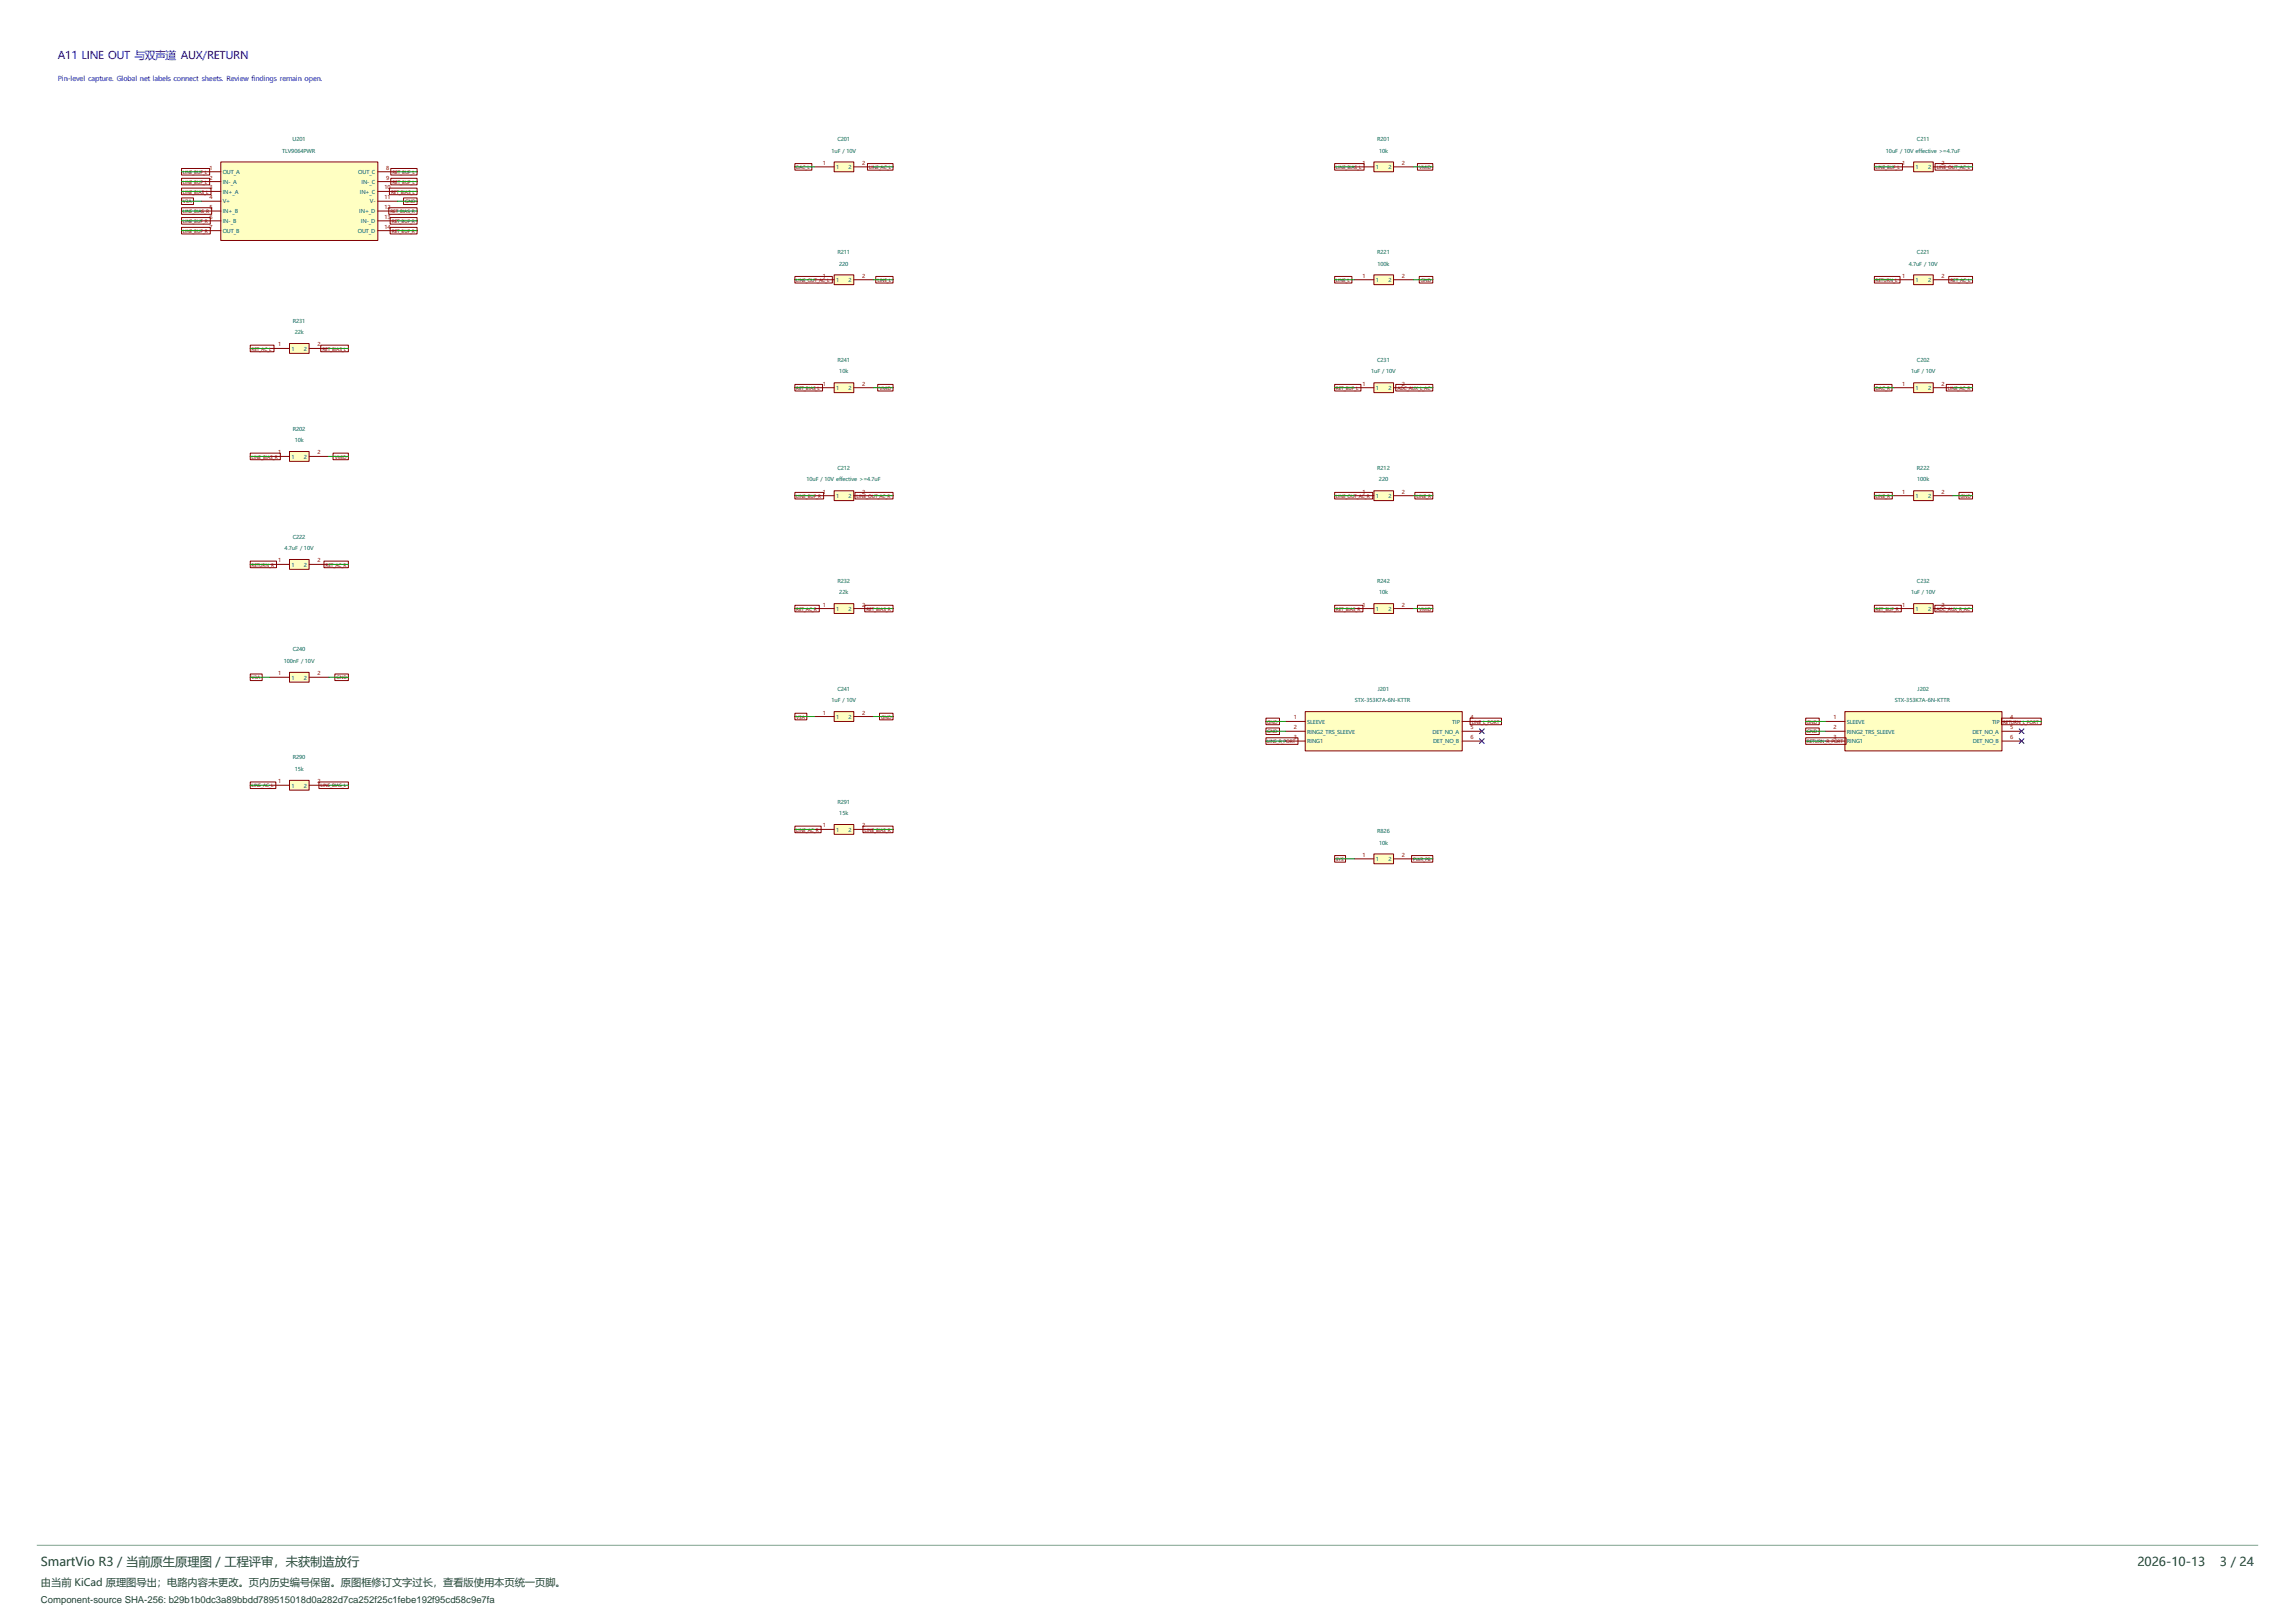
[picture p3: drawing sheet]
<svg xmlns="http://www.w3.org/2000/svg" width="594mm" height="420mm" viewBox="0 0 594 420" stroke-linecap="round" stroke-linejoin="round" font-family="sans-serif">
<defs><g id="words">
<g font-size="3.2" fill="#214236">
<text x="10.6" y="405.2">SmartVio R3 / 当前原生原理图 / 工程评审，未获制造放行</text>
<text x="553.2" y="405.2">2026-10-13</text>
<text x="574.6" y="405.2">3 / 24</text>
</g>
<text font-size="2.8" fill="#0000c2" x="15" y="15.2">A11 LINE OUT 与双声道 AUX/RETURN</text>
<text font-size="2.6" fill="#214236" x="10.6" y="410.5">由当前 KiCad 原理图导出；电路内容未更改。页内历史编号保留。原图框修订文字过长，查看版使用本页统一页脚。</text>
<text font-size="2.5" fill="#214236" x="10.6" y="414.7">Component-source SHA-256: b29b1b0dc3a89bbdd789515018d0a282d7ca252f25c1febe192f95cd58c9e7fa</text>
<text font-size="1.8" fill="#0000c2" x="15" y="21.1">Pin-level capture. Global net labels connect sheets. Review findings remain open.</text>
<g font-size="1.4" fill="#006464">
<text x="73" y="39.5">TLV9064PWR</text>
<text x="75.7" y="36.5">U201</text>
<text x="215.2" y="39.5">1uF / 10V</text>
<text x="216.7" y="36.5">C201</text>
<text x="356.5" y="36.5">R201</text>
<text x="356.9" y="39.5">10k</text>
<text x="488.1" y="39.5">10uF / 10V effective &gt;=4.7uF</text>
<text x="496.1" y="36.5">C211</text>
<text x="57.7" y="45">OUT_A</text>
<text x="57.7" y="47.6">IN-_A</text>
<text x="92.7" y="45">OUT_C</text>
<text x="93.6" y="47.6">IN-_C</text>
<text x="216.4" y="43.8">1</text>
<text x="219.7" y="43.8">2</text>
<text x="356.1" y="43.8">1</text>
<text x="359.4" y="43.8">2</text>
<text x="495.8" y="43.8">1</text>
<text x="499.1" y="43.8">2</text>
<text x="57.7" y="50.1">IN+_A</text>
<text x="57.7" y="52.7">V+</text>
<text x="93.1" y="50.1">IN+_C</text>
<text x="95.7" y="52.7">V-</text>
<text x="57.7" y="55.2">IN+_B</text>
<text x="57.7" y="57.7">IN-_B</text>
<text x="93" y="55.2">IN+_D</text>
<text x="93.4" y="57.7">IN-_D</text>
<text x="57.7" y="60.3">OUT_B</text>
<text x="92.6" y="60.3">OUT_D</text>
<text x="216.8" y="65.7">R211</text>
<text x="356.5" y="65.7">R221</text>
<text x="496.1" y="65.7">C221</text>
<text x="217.2" y="68.7">220</text>
<text x="356.5" y="68.7">100k</text>
<text x="494" y="68.7">4.7uF / 10V</text>
<text x="216.4" y="73">1</text>
<text x="219.7" y="73">2</text>
<text x="356.1" y="73">1</text>
<text x="359.4" y="73">2</text>
<text x="495.8" y="73">1</text>
<text x="499.1" y="73">2</text>
<text x="75.8" y="83.5">R231</text>
<text x="76.3" y="86.5">22k</text>
<text x="75.4" y="90.8">1</text>
<text x="78.7" y="90.8">2</text>
<text x="216.8" y="93.6">R241</text>
<text x="356.4" y="93.6">C231</text>
<text x="496.1" y="93.6">C202</text>
<text x="216.4" y="100.9">1</text>
<text x="217.2" y="96.6">10k</text>
<text x="219.7" y="100.9">2</text>
<text x="354.9" y="96.6">1uF / 10V</text>
<text x="356.1" y="100.9">1</text>
<text x="359.4" y="100.9">2</text>
<text x="494.6" y="96.6">1uF / 10V</text>
<text x="495.8" y="100.9">1</text>
<text x="499.1" y="100.9">2</text>
<text x="75.8" y="111.4">R202</text>
<text x="75.4" y="118.7">1</text>
<text x="76.3" y="114.4">10k</text>
<text x="78.7" y="118.7">2</text>
<text x="208.7" y="124.6">10uF / 10V effective &gt;=4.7uF</text>
<text x="216.7" y="121.6">C212</text>
<text x="356.5" y="121.6">R212</text>
<text x="356.9" y="124.6">220</text>
<text x="496.2" y="121.6">R222</text>
<text x="496.2" y="124.6">100k</text>
<text x="216.4" y="128.9">1</text>
<text x="219.7" y="128.9">2</text>
<text x="356.1" y="128.9">1</text>
<text x="359.4" y="128.9">2</text>
<text x="495.8" y="128.9">1</text>
<text x="499.1" y="128.9">2</text>
<text x="73.7" y="142.4">4.7uF / 10V</text>
<text x="75.8" y="139.4">C222</text>
<text x="75.4" y="146.6">1</text>
<text x="78.7" y="146.6">2</text>
<text x="216.8" y="150.8">R232</text>
<text x="217.2" y="153.8">22k</text>
<text x="356.5" y="150.8">R242</text>
<text x="356.9" y="153.8">10k</text>
<text x="494.6" y="153.8">1uF / 10V</text>
<text x="496.1" y="150.8">C232</text>
<text x="216.4" y="158.1">1</text>
<text x="219.7" y="158.1">2</text>
<text x="356.1" y="158.1">1</text>
<text x="359.4" y="158.1">2</text>
<text x="495.8" y="158.1">1</text>
<text x="499.1" y="158.1">2</text>
<text x="73.4" y="171.6">100nF / 10V</text>
<text x="75.8" y="168.6">C240</text>
<text x="75.4" y="175.8">1</text>
<text x="78.7" y="175.8">2</text>
<text x="216.7" y="178.7">C241</text>
<text x="356.6" y="178.7">J201</text>
<text x="496.3" y="178.7">J202</text>
<text x="215.2" y="181.7">1uF / 10V</text>
<text x="350.7" y="181.7">STX-353K7A-6N-KTTR</text>
<text x="490.4" y="181.7">STX-353K7A-6N-KTTR</text>
<text x="216.4" y="186">1</text>
<text x="219.7" y="186">2</text>
<text x="338.3" y="187.3">SLEEVE</text>
<text x="338.3" y="189.8">RING2_TRS_SLEEVE</text>
<text x="370.8" y="189.8">DET_NO_A</text>
<text x="375.9" y="187.3">TIP</text>
<text x="478" y="187.3">SLEEVE</text>
<text x="478" y="189.8">RING2_TRS_SLEEVE</text>
<text x="510.5" y="189.8">DET_NO_A</text>
<text x="515.6" y="187.3">TIP</text>
<text x="75.8" y="196.5">R290</text>
<text x="338.3" y="192.4">RING1</text>
<text x="370.9" y="192.4">DET_NO_B</text>
<text x="478" y="192.4">RING1</text>
<text x="510.6" y="192.4">DET_NO_B</text>
<text x="75.4" y="203.8">1</text>
<text x="76.3" y="199.5">15k</text>
<text x="78.7" y="203.8">2</text>
<text x="216.8" y="207.9">R291</text>
<text x="216.4" y="215.2">1</text>
<text x="217.2" y="210.9">15k</text>
<text x="219.7" y="215.2">2</text>
<text x="356.5" y="215.6">R826</text>
<text x="356.9" y="218.6">10k</text>
<text x="356.1" y="222.8">1</text>
<text x="359.4" y="222.8">2</text>
</g>
<g font-size="1.4" fill="#a90000">
<text x="54.2" y="43.9">1</text>
<text x="54.2" y="46.5">2</text>
<text x="99.9" y="43.9">8</text>
<text x="99.9" y="46.5">9</text>
<text x="212.9" y="42.7">1</text>
<text x="223.1" y="42.7">2</text>
<text x="352.6" y="42.7">1</text>
<text x="362.8" y="42.7">2</text>
<text x="492.3" y="42.7">1</text>
<text x="502.5" y="42.7">2</text>
<text x="54.2" y="49">3</text>
<text x="54.2" y="51.5">4</text>
<text x="99.5" y="49">10</text>
<text x="99.5" y="51.5">11</text>
<text x="54.2" y="54.1">5</text>
<text x="54.2" y="56.6">6</text>
<text x="54.2" y="59.2">7</text>
<text x="99.5" y="54.1">12</text>
<text x="99.5" y="56.6">13</text>
<text x="99.5" y="59.2">14</text>
<text x="212.9" y="71.9">1</text>
<text x="223.1" y="71.9">2</text>
<text x="352.6" y="71.9">1</text>
<text x="362.8" y="71.9">2</text>
<text x="492.3" y="71.9">1</text>
<text x="502.5" y="71.9">2</text>
<text x="72" y="89.6">1</text>
<text x="82.1" y="89.6">2</text>
<text x="212.9" y="99.8">1</text>
<text x="223.1" y="99.8">2</text>
<text x="352.6" y="99.8">1</text>
<text x="362.8" y="99.8">2</text>
<text x="492.3" y="99.8">1</text>
<text x="502.5" y="99.8">2</text>
<text x="72" y="117.6">1</text>
<text x="82.1" y="117.6">2</text>
<text x="212.9" y="127.7">1</text>
<text x="223.1" y="127.7">2</text>
<text x="352.6" y="127.7">1</text>
<text x="362.8" y="127.7">2</text>
<text x="492.3" y="127.7">1</text>
<text x="502.5" y="127.7">2</text>
<text x="72" y="145.5">1</text>
<text x="82.1" y="145.5">2</text>
<text x="212.9" y="157">1</text>
<text x="223.1" y="157">2</text>
<text x="352.6" y="157">1</text>
<text x="362.8" y="157">2</text>
<text x="492.3" y="157">1</text>
<text x="502.5" y="157">2</text>
<text x="72" y="174.7">1</text>
<text x="82.1" y="174.7">2</text>
<text x="212.9" y="184.9">1</text>
<text x="223.1" y="184.9">2</text>
<text x="334.9" y="186.2">1</text>
<text x="334.9" y="188.7">2</text>
<text x="334.9" y="191.2">3</text>
<text x="380.6" y="186.2">4</text>
<text x="380.6" y="188.7">5</text>
<text x="380.6" y="191.2">6</text>
<text x="474.6" y="186.2">1</text>
<text x="474.6" y="188.7">2</text>
<text x="474.6" y="191.2">3</text>
<text x="520.3" y="186.2">4</text>
<text x="520.3" y="188.7">5</text>
<text x="520.3" y="191.2">6</text>
<text x="72" y="202.7">1</text>
<text x="82.1" y="202.7">2</text>
<text x="212.9" y="214.1">1</text>
<text x="223.1" y="214.1">2</text>
<text x="352.6" y="221.7">1</text>
<text x="362.8" y="221.7">2</text>
</g>
<g font-size="1.2" fill="#840000">
<text x="47.3" y="45">LINE_BUF_L</text>
<text x="47.3" y="47.5">LINE_BUF_L</text>
<text x="101.6" y="45">RET_BUF_L</text>
<text x="101.6" y="47.5">RET_BUF_L</text>
<text x="206.1" y="43.7">DAC_L</text>
<text x="224.9" y="43.7">LINE_AC_L</text>
<text x="345.8" y="43.7">LINE_BIAS_L</text>
<text x="367.3" y="43.7">VMID</text>
<text x="485.5" y="43.7">LINE_BUF_L</text>
<text x="501.3" y="43.7">LINE_OUT_AC_L</text>
<text x="47.3" y="52.6">V3A</text>
<text x="47.3" y="50.1">LINE_BIAS_L</text>
<text x="101.2" y="50.1">RET_BIAS_L</text>
<text x="104.9" y="52.6">GND</text>
<text x="47.3" y="57.7">LINE_BUF_R</text>
<text x="47.3" y="55.2">LINE_BIAS_R</text>
<text x="101.1" y="55.2">RET_BIAS_R</text>
<text x="101.4" y="57.7">RET_BUF_R</text>
<text x="47.3" y="60.2">LINE_BUF_R</text>
<text x="101.4" y="60.2">RET_BUF_R</text>
<text x="206.1" y="72.9">LINE_OUT_AC_L</text>
<text x="227.1" y="72.9">LINE_L</text>
<text x="345.8" y="72.9">LINE_L</text>
<text x="367.8" y="72.9">GND</text>
<text x="485.5" y="72.9">RETURN_L</text>
<text x="504.8" y="72.9">RET_AC_L</text>
<text x="65.1" y="90.7">RET_AC_L</text>
<text x="83.4" y="90.7">RET_BIAS_L</text>
<text x="206.1" y="100.9">RET_BIAS_L</text>
<text x="227.6" y="100.9">VMID</text>
<text x="345.8" y="100.9">RET_BUF_L</text>
<text x="361.7" y="100.9">ADC_AUX_L_AC</text>
<text x="485.5" y="100.9">DAC_R</text>
<text x="504.2" y="100.9">LINE_AC_R</text>
<text x="65.1" y="118.7">LINE_BIAS_R</text>
<text x="86.6" y="118.7">VMID</text>
<text x="206.1" y="128.8">LINE_BUF_R</text>
<text x="221.7" y="128.8">LINE_OUT_AC_R</text>
<text x="345.8" y="128.8">LINE_OUT_AC_R</text>
<text x="366.6" y="128.8">LINE_R</text>
<text x="485.5" y="128.8">LINE_R</text>
<text x="507.5" y="128.8">GND</text>
<text x="65.1" y="146.6">RETURN_R</text>
<text x="84.3" y="146.6">RET_AC_R</text>
<text x="206.1" y="158">RET_AC_R</text>
<text x="224.2" y="158">RET_BIAS_R</text>
<text x="345.8" y="158">RET_BIAS_R</text>
<text x="367.3" y="158">VMID</text>
<text x="485.5" y="158">RET_BUF_R</text>
<text x="501.2" y="158">ADC_AUX_R_AC</text>
<text x="65.1" y="175.8">V3A</text>
<text x="87.1" y="175.8">GND</text>
<text x="206.1" y="186">V3A</text>
<text x="228.1" y="186">GND</text>
<text x="328" y="187.2">GND</text>
<text x="328" y="189.8">GND</text>
<text x="380.9" y="187.2">LINE_L_PORT</text>
<text x="467.7" y="187.2">GND</text>
<text x="467.7" y="189.8">GND</text>
<text x="518.5" y="187.2">RETURN_L_PORT</text>
<text x="328" y="192.3">LINE_R_PORT</text>
<text x="467.7" y="192.3">RETURN_R_PORT</text>
<text x="65.1" y="203.8">LINE_AC_L</text>
<text x="83" y="203.8">LINE_BIAS_L</text>
<text x="206.1" y="215.2">LINE_AC_R</text>
<text x="223.8" y="215.2">LINE_BIAS_R</text>
<text x="345.8" y="222.8">SYS</text>
<text x="365.8" y="222.8">PWR_PB</text>
</g>
</g></defs>
<path d="M57.1 41.9h40.7v20.3h-40.7z" fill="#ffffc2"/>
<g fill="none" stroke="#840000" stroke-width=".26">
<path d="M52.1 44.5h5M52.1 47h5M52.1 49.5h5M52.1 52.1h5M52.1 54.6h5M52.1 57.2h5M52.1 59.7h5M57.1 41.9h40.7v20.3h-40.7zM97.8 44.5h5.1M97.8 47h5.1M97.8 49.5h5.1M97.8 52.1h5.1"/>
<path d="M97.8 54.6h5.1M97.8 57.2h5.1M97.8 59.7h5.1"/>
</g>
<path d="M355.6 41.9h5.1v2.6h-5.1z" fill="#ffffc2"/>
<path d="M350.5 43.2h5.1M355.6 41.9h5.1v2.6h-5.1zM360.7 43.2h5.1" fill="none" stroke="#840000" stroke-width=".26"/>
<path d="M215.9 156.2h5.1v2.6h-5.1z" fill="#ffffc2"/>
<path d="M210.8 157.5h5.1M215.9 156.2h5.1v2.6h-5.1zM221 157.5h5.1" fill="none" stroke="#840000" stroke-width=".26"/>
<path d="M355.6 221h5.1v2.5h-5.1z" fill="#ffffc2"/>
<path d="M350.5 222.3h5.1M355.6 221h5.1v2.5h-5.1zM360.7 222.3h5.1" fill="none" stroke="#840000" stroke-width=".26"/>
<path d="M215.9 127h5.1v2.5h-5.1z" fill="#ffffc2"/>
<path d="M210.8 128.3h5.1M215.9 127h5.1v2.5h-5.1zM221 128.3h5.1" fill="none" stroke="#840000" stroke-width=".26"/>
<path d="M495.3 71.1h5.1v2.6h-5.1z" fill="#ffffc2"/>
<path d="M490.2 72.4h5.1M495.3 71.1h5.1v2.6h-5.1zM500.4 72.4h5.1" fill="none" stroke="#840000" stroke-width=".26"/>
<path d="M355.6 99.1h5.1v2.5h-5.1z" fill="#ffffc2"/>
<path d="M355.6 99.1h5.1v2.5h-5.1zM350.5 100.3h5.1M360.7 100.3h5.1" fill="none" stroke="#840000" stroke-width=".26"/>
<path d="M74.9 201.9h5.1v2.6h-5.1z" fill="#ffffc2"/>
<path d="M69.8 203.2h5.1M74.9 201.9h5.1v2.6h-5.1zM80 203.2h5.1" fill="none" stroke="#840000" stroke-width=".26"/>
<path d="M337.8 184.2h40.7v10.1h-40.7z" fill="#ffffc2"/>
<path d="M332.7 186.7h5.1M332.7 189.2h5.1M332.7 191.8h5.1M337.8 184.2h40.7v10.1h-40.7zM378.5 186.7h5M378.5 189.2h5M378.5 191.8h5" fill="none" stroke="#840000" stroke-width=".26"/>
<path d="M74.9 174h5.1v2.5h-5.1z" fill="#ffffc2"/>
<path d="M69.8 175.3h5.1M74.9 174h5.1v2.5h-5.1zM80 175.3h5.1" fill="none" stroke="#840000" stroke-width=".26"/>
<path d="M215.9 41.9h5.1v2.6h-5.1z" fill="#ffffc2"/>
<path d="M210.8 43.2h5.1M215.9 41.9h5.1v2.6h-5.1zM221 43.2h5.1" fill="none" stroke="#840000" stroke-width=".26"/>
<path d="M495.3 99.1h5.1v2.5h-5.1z" fill="#ffffc2"/>
<path d="M495.3 99.1h5.1v2.5h-5.1zM490.2 100.3h5.1M500.4 100.3h5.1" fill="none" stroke="#840000" stroke-width=".26"/>
<path d="M355.6 71.1h5.1v2.6h-5.1z" fill="#ffffc2"/>
<path d="M350.5 72.4h5.1M355.6 71.1h5.1v2.6h-5.1zM360.7 72.4h5.1" fill="none" stroke="#840000" stroke-width=".26"/>
<path d="M74.9 144.8h5.1v2.5h-5.1z" fill="#ffffc2"/>
<path d="M69.8 146.1h5.1M74.9 144.8h5.1v2.5h-5.1zM80 146.1h5.1" fill="none" stroke="#840000" stroke-width=".26"/>
<path d="M355.6 156.2h5.1v2.6h-5.1z" fill="#ffffc2"/>
<path d="M350.5 157.5h5.1M355.6 156.2h5.1v2.6h-5.1zM360.7 157.5h5.1" fill="none" stroke="#840000" stroke-width=".26"/>
<path d="M215.9 71.1h5.1v2.6h-5.1z" fill="#ffffc2"/>
<path d="M210.8 72.4h5.1M215.9 71.1h5.1v2.6h-5.1zM221 72.4h5.1" fill="none" stroke="#840000" stroke-width=".26"/>
<path d="M74.9 116.8h5.1v2.6h-5.1z" fill="#ffffc2"/>
<path d="M69.8 118.1h5.1M74.9 116.8h5.1v2.6h-5.1zM80 118.1h5.1" fill="none" stroke="#840000" stroke-width=".26"/>
<path d="M495.3 127h5.1v2.5h-5.1z" fill="#ffffc2"/>
<path d="M490.2 128.3h5.1M495.3 127h5.1v2.5h-5.1zM500.4 128.3h5.1" fill="none" stroke="#840000" stroke-width=".26"/>
<path d="M477.5 184.2h40.7v10.1h-40.7z" fill="#ffffc2"/>
<path d="M472.4 186.7h5.1M472.4 189.2h5.1M472.4 191.8h5.1M477.5 184.2h40.7v10.1h-40.7zM518.2 186.7h5M518.2 189.2h5M518.2 191.8h5" fill="none" stroke="#840000" stroke-width=".26"/>
<path d="M74.9 88.9h5.1v2.5h-5.1z" fill="#ffffc2"/>
<path d="M69.8 90.2h5.1M74.9 88.9h5.1v2.5h-5.1zM80 90.2h5.1" fill="none" stroke="#840000" stroke-width=".26"/>
<path d="M215.9 99.1h5.1v2.5h-5.1z" fill="#ffffc2"/>
<path d="M215.9 99.1h5.1v2.5h-5.1zM210.8 100.3h5.1M221 100.3h5.1" fill="none" stroke="#840000" stroke-width=".26"/>
<path d="M355.6 127h5.1v2.5h-5.1z" fill="#ffffc2"/>
<path d="M350.5 128.3h5.1M355.6 127h5.1v2.5h-5.1zM360.7 128.3h5.1" fill="none" stroke="#840000" stroke-width=".26"/>
<path d="M215.9 213.4h5.1v2.5h-5.1z" fill="#ffffc2"/>
<path d="M210.8 214.6h5.1M215.9 213.4h5.1v2.5h-5.1zM221 214.6h5.1" fill="none" stroke="#840000" stroke-width=".26"/>
<path d="M495.3 156.2h5.1v2.6h-5.1z" fill="#ffffc2"/>
<path d="M490.2 157.5h5.1M495.3 156.2h5.1v2.6h-5.1zM500.4 157.5h5.1" fill="none" stroke="#840000" stroke-width=".26"/>
<path d="M215.9 184.2h5.1v2.5h-5.1z" fill="#ffffc2"/>
<path d="M210.8 185.4h5.1M215.9 184.2h5.1v2.5h-5.1zM221 185.4h5.1" fill="none" stroke="#840000" stroke-width=".26"/>
<path d="M495.3 41.9h5.1v2.6h-5.1z" fill="#ffffc2"/>
<g fill="none" stroke="#840000" stroke-width=".26">
<path d="M47 43.6h7.3v1.7h-7.3zM47 51.2h3.1v1.7h-3.1zM47 46.1h7.3v1.7h-7.3zM47 48.7h7.6v1.7h-7.6zM47 56.3h7.4v1.7h-7.4zM47 58.8h7.4v1.7h-7.4zM47 53.8h7.8v1.7h-7.8zM100.6 53.8h7.3v1.7h-7.3zM100.8 48.7h7.1v1.7h-7.1zM101 56.3h6.9v1.7h-6.9zM101 58.8h6.9v1.7h-6.9zM101.1 43.6h6.8v1.7h-6.8z"/>
<path d="M101.1 46.1h6.8v1.7h-6.8zM104.4 51.2h3.5v1.7h-3.5zM205.7 42.3h4.4v1.7h-4.4zM224.5 42.3h6.6v1.7h-6.6zM345.4 42.3h7.7v1.7h-7.7zM366.9 42.3h3.9v1.7h-3.9zM485.1 42.3h7.3v1.7h-7.3zM490.2 43.2h5.1M495.3 41.9h5.1v2.6h-5.1zM500.4 43.2h5.1M500.9 42.3h9.6v1.7h-9.6zM205.7 71.5h9.7v1.7h-9.7z"/>
<path d="M226.7 71.5h4.4v1.7h-4.4zM345.4 71.5h4.5v1.7h-4.5zM367.3 71.5h3.5v1.7h-3.5zM485.1 71.5h6.7v1.7h-6.7zM504.4 71.5h6.1v1.7h-6.1zM64.8 89.3h6.1v1.7h-6.1zM83 89.3h7.2v1.7h-7.2zM205.7 99.5h7.2v1.7h-7.2zM227.2 99.5h3.9v1.7h-3.9zM345.4 99.5h6.8v1.7h-6.8zM361.3 99.5h9.5v1.7h-9.5zM485.1 99.5h4.6v1.7h-4.6z"/>
<path d="M503.8 99.5h6.7v1.7h-6.7zM64.8 117.3h7.8v1.7h-7.8zM86.2 117.3h4v1.7h-4zM205.7 127.4h7.5v1.7h-7.5zM221.3 127.4h9.8v1.7h-9.8zM345.4 127.4h9.9v1.7h-9.9zM366.2 127.4h4.6v1.7h-4.6zM485.1 127.4h4.7v1.7h-4.7zM507 127.4h3.5v1.7h-3.5zM64.8 145.2h6.8v1.7h-6.8zM83.9 145.2h6.3v1.7h-6.3zM205.7 156.6h6.4v1.7h-6.4z"/>
<path d="M223.8 156.6h7.3v1.7h-7.3zM345.4 156.6h7.4v1.7h-7.4zM366.9 156.6h3.9v1.7h-3.9zM485.1 156.6h7v1.7h-7zM500.8 156.6h9.7v1.7h-9.7zM64.8 174.4h3.1v1.7h-3.1zM86.7 174.4h3.5v1.7h-3.5zM205.7 184.6h3.1v1.7h-3.1zM227.6 184.6h3.5v1.7h-3.5zM327.7 185.8h3.5v1.7h-3.5zM327.7 188.4h3.5v1.7h-3.5zM327.7 190.9h8.2v1.7h-8.2z"/>
<path d="M380.5 185.8h8.1v1.7h-8.1zM467.4 190.9h10.4v1.7h-10.4zM467.4 185.8h3.5v1.7h-3.5zM467.4 188.4h3.5v1.7h-3.5zM518 185.8h10.3v1.7h-10.3zM64.8 202.3h6.6v1.8h-6.6zM82.5 202.3h7.7v1.8h-7.7zM205.7 213.8h6.8v1.7h-6.8zM223.4 213.8h7.7v1.7h-7.7zM345.4 221.4h2.9v1.7h-2.9zM365.3 221.4h5.5v1.7h-5.5z"/>
</g>
<g fill="none" stroke="#009600" stroke-width=".26">
<path d="M47 59.7h5.1M47 44.5h5.1M47 57.2h5.1M47 47h5.1M47 49.5h5.1M47 52.1h5.1M47 54.6h5.1M102.9 59.7h5M102.9 44.5h5M102.9 57.2h5M102.9 47h5M102.9 49.5h5"/>
<path d="M102.9 52.1h5M102.9 54.6h5M205.7 43.2h5.1M226.1 43.2h5M345.4 43.2h5.1M365.8 43.2h5M485.1 43.2h5.1M505.5 43.2h5M205.7 72.4h5.1M226.1 72.4h5M345.4 72.4h5.1M365.8 72.4h5"/>
<path d="M485.1 72.4h5.1M505.5 72.4h5M64.8 90.2h5M85.1 90.2h5.1M64.8 118.1h5M85.1 118.1h5.1M205.7 100.3h5.1M226.1 100.3h5M345.4 100.3h5.1M365.8 100.3h5M485.1 100.3h5.1M505.5 100.3h5"/>
<path d="M205.7 128.3h5.1M226.1 128.3h5M345.4 128.3h5.1M365.8 128.3h5M485.1 128.3h5.1M505.5 128.3h5M64.8 146.1h5M85.1 146.1h5.1M205.7 157.5h5.1M226.1 157.5h5M345.4 157.5h5.1M365.8 157.5h5"/>
<path d="M485.1 157.5h5.1M505.5 157.5h5M64.8 175.3h5M85.1 175.3h5.1M205.7 185.4h5.1M226.1 185.4h5M327.7 186.7h5M327.7 191.8h5M327.7 189.2h5M383.5 186.7h5.1M467.4 186.7h5M467.4 191.8h5"/>
<path d="M467.4 189.2h5M523.2 186.7h5.1M64.8 203.2h5M85.1 203.2h5.1M205.7 214.6h5.1M226.1 214.6h5M345.4 222.3h5.1M365.8 222.3h5"/>
</g>
<path d="M382.9 188.6l1.2 1.2M382.9 191.2l1.2 1.2M384.1 188.6l-1.2 1.2M384.1 191.2l-1.2 1.2M522.6 191.2l1.2 1.2M522.6 188.6l1.2 1.2M523.8 191.2l-1.2 1.2M523.8 188.6l-1.2 1.2" fill="none" stroke="#000084" stroke-width=".26"/>
<path d="M9.5 399.9h575" fill="none" stroke="#80a38f" stroke-width=".26"/>
<use href="#words"/>
</svg>
